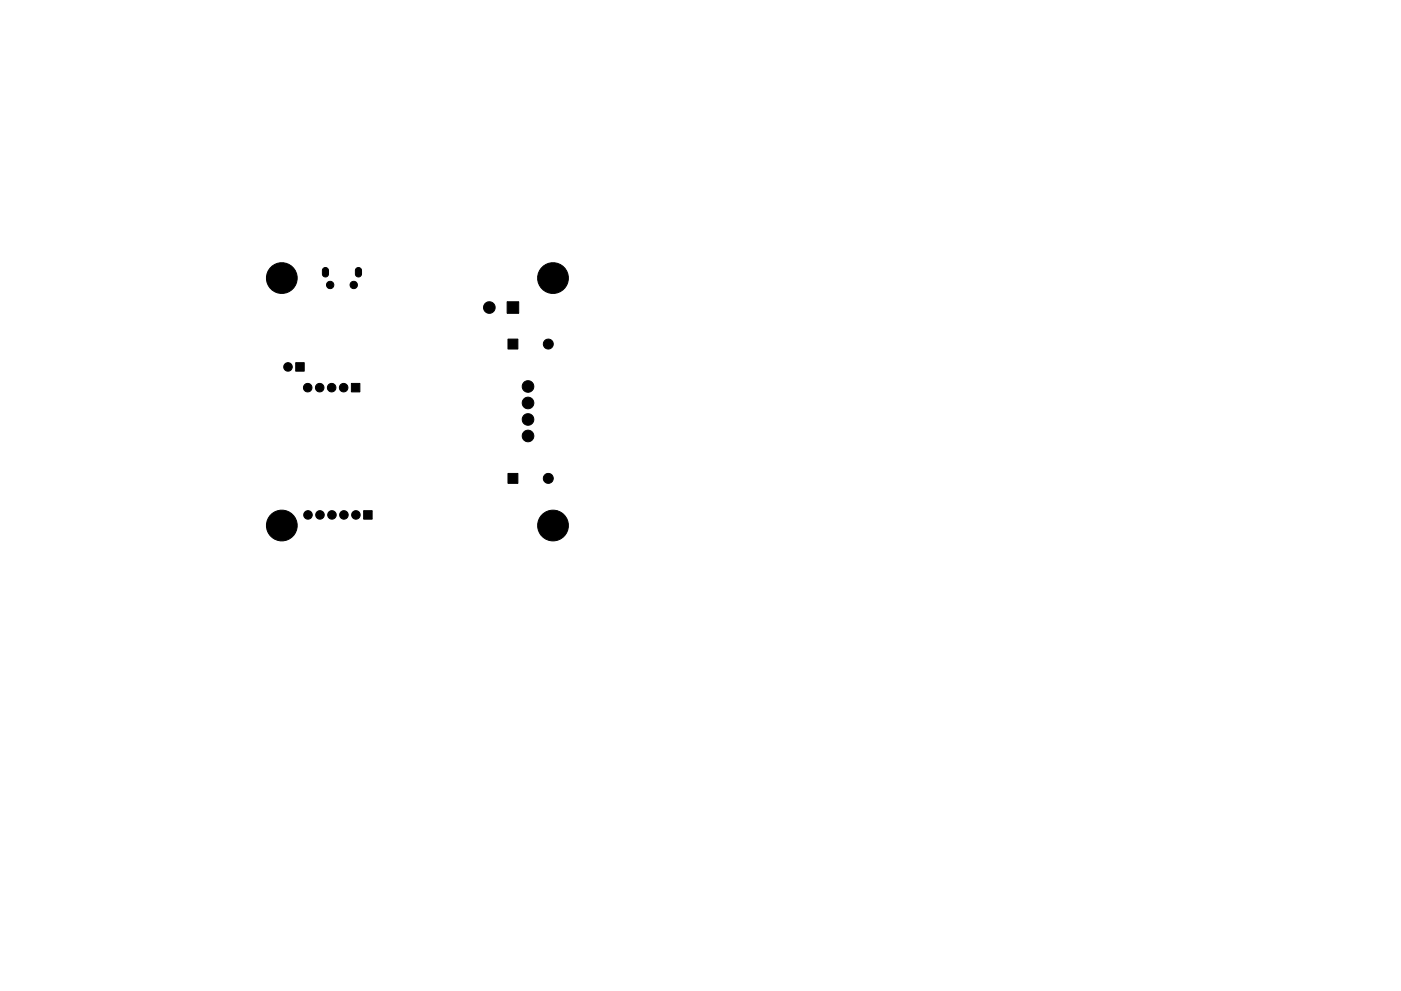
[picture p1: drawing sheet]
<svg xmlns="http://www.w3.org/2000/svg" width="297mm" height="210mm" viewBox="0 0 297 210" stroke-linecap="round" stroke-linejoin="round" font-family="sans-serif">
<g fill="#000" stroke="#000" stroke-width=".21">
<path d="M68.5 56.9l.5-.1 .5 .1 .1 .4 .1 .8a.65 .65 0 0 1-.7 .7 .65 .65 0 0 1-.7-.7l.1-.8zM75.5 56.9l.5-.1 .5 .1 .1 .4 .1 .8a.65 .65 0 0 1-.7 .7 .65 .65 0 0 1-.7-.7l.1-.8zM62.7 76.9h1.8v1.8h-1.8zM107.7 71.9h2.1v2.1h-2.1zM107.5 64h2.5v2.5h-2.5zM74.5 81.3h1.8v1.8h-1.8zM77.1 108.3h1.8v1.8h-1.8zM107.7 100.4h2.1v2.1h-2.1z"/>
<circle cx="59.8" cy="59" r="3.3"/>
<circle cx="117.3" cy="59" r="3.3"/>
<circle cx="61.1" cy="77.9" r=".9"/>
<circle cx="70" cy="60.5" r=".78"/>
<circle cx="75" cy="60.5" r=".78"/>
<circle cx="103.8" cy="65.2" r="1.23"/>
<circle cx="116.2" cy="73" r="1.06"/>
<circle cx="65.2" cy="82.3" r=".9"/>
<circle cx="67.8" cy="82.3" r=".9"/>
<circle cx="70.3" cy="82.3" r=".9"/>
<circle cx="72.9" cy="82.3" r=".9"/>
<circle cx="111.9" cy="82" r="1.23"/>
<circle cx="111.9" cy="85.5" r="1.23"/>
<circle cx="111.9" cy="92.5" r="1.23"/>
<circle cx="111.9" cy="89" r="1.23"/>
<circle cx="59.7" cy="111.5" r="3.3"/>
<circle cx="65.3" cy="109.3" r=".9"/>
<circle cx="67.8" cy="109.3" r=".9"/>
<circle cx="70.4" cy="109.3" r=".9"/>
<circle cx="72.9" cy="109.3" r=".9"/>
<circle cx="75.5" cy="109.3" r=".9"/>
<circle cx="116.2" cy="101.5" r="1.06"/>
<circle cx="117.2" cy="111.5" r="3.3"/>
</g>
</svg>
